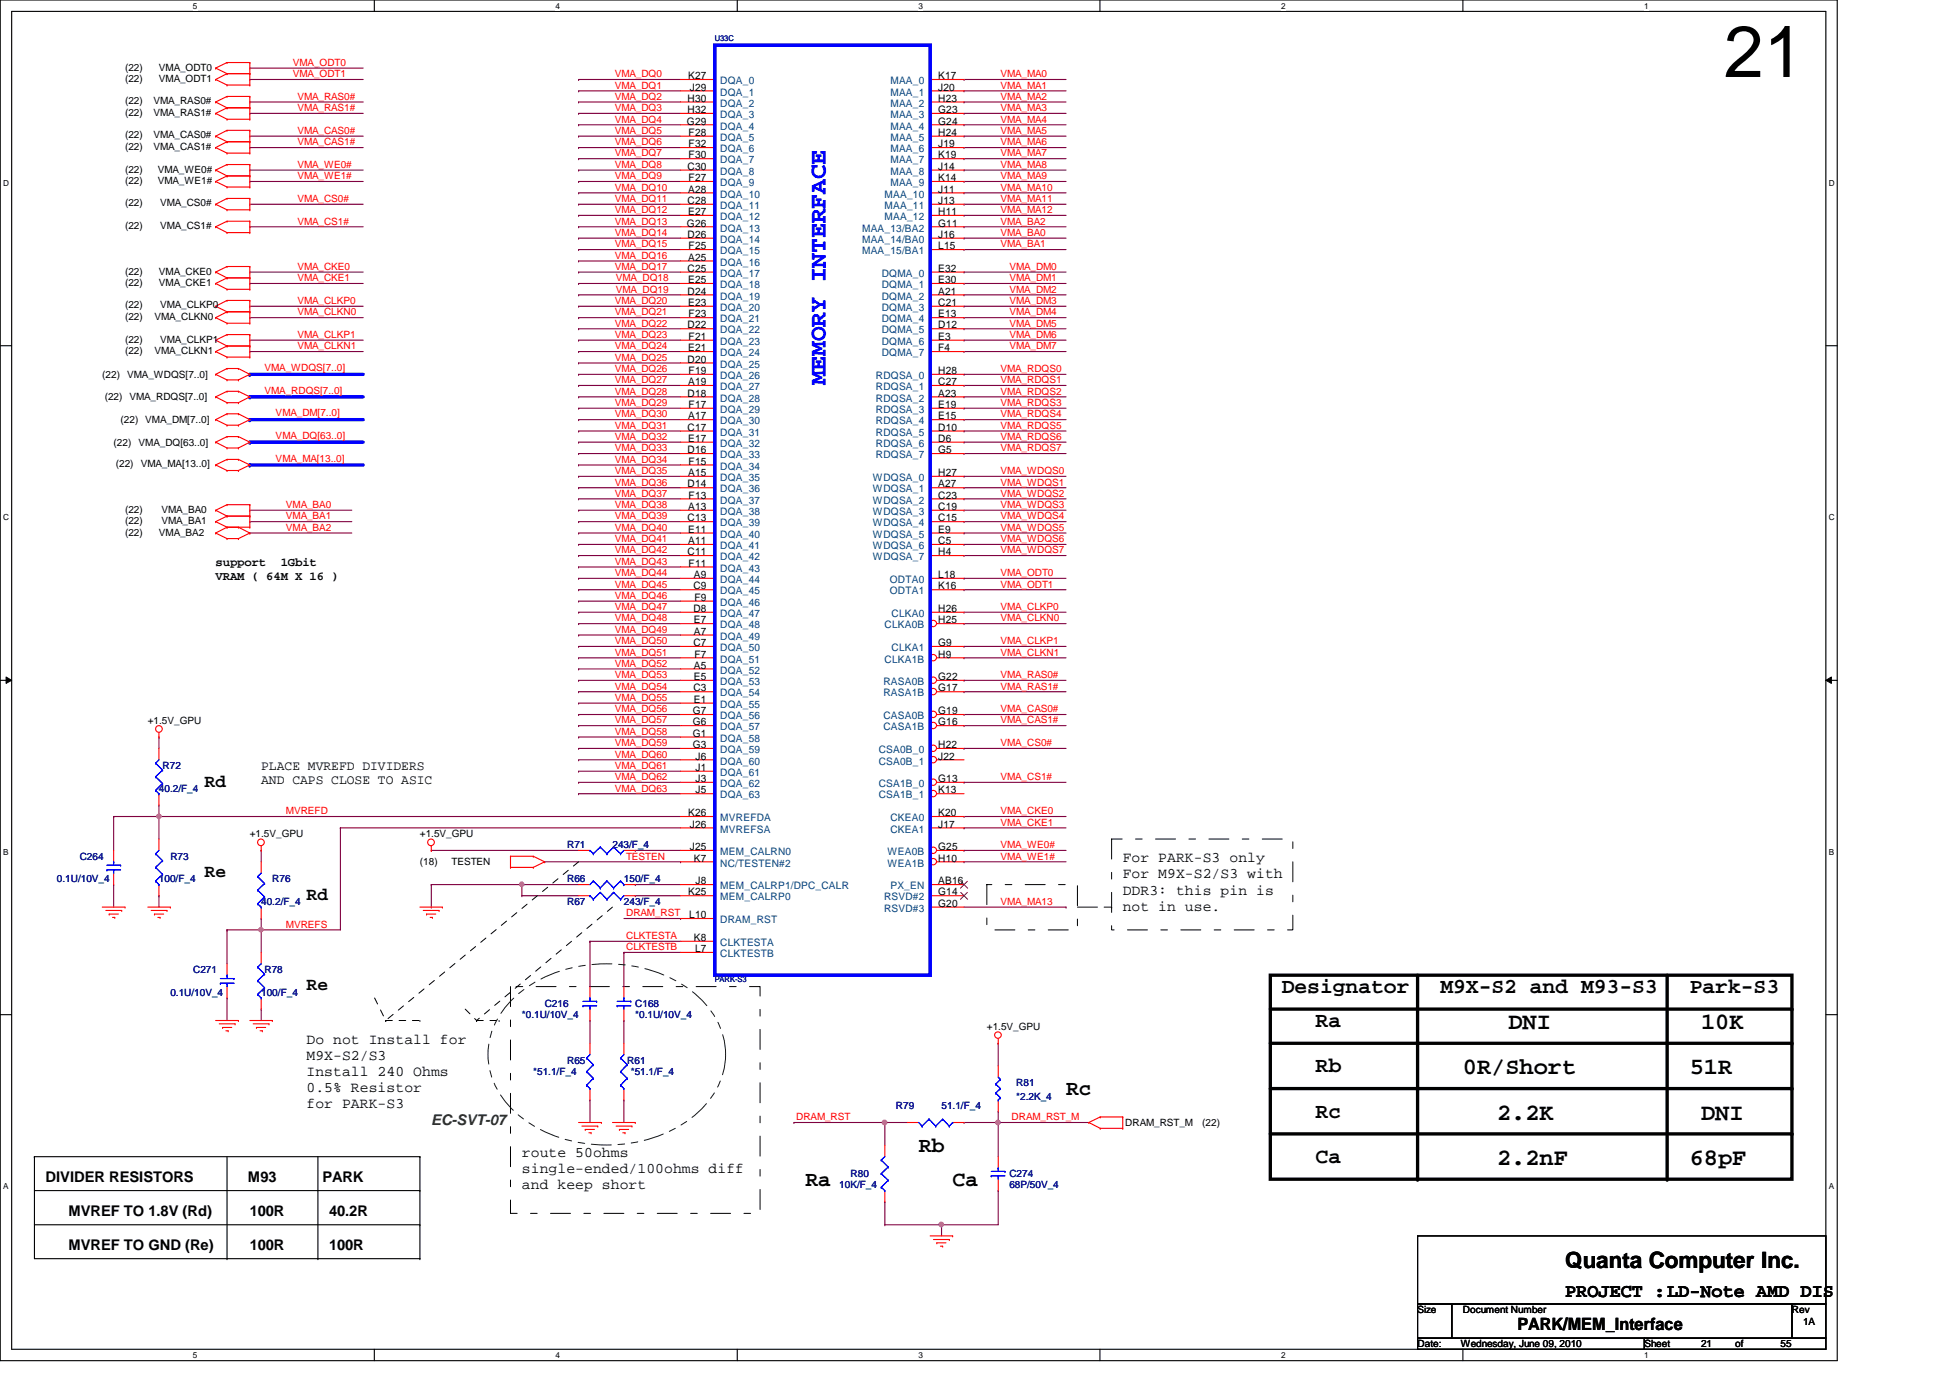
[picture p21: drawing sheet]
<svg xmlns="http://www.w3.org/2000/svg" width="297mm" height="210mm" viewBox="0 0 297 210" stroke-linecap="round" stroke-linejoin="round" font-family="sans-serif">
<defs><g id="words">
<text font-size="11" x="262.6" y="11.7">21</text>
<text font-size="3.6" fill="#00f" x="125.8" y="58.7" transform="rotate(-90 125.8 58.7)">MEMORY INTERFACE</text>
<g font-size="3.6">
<text x="229.8" y="156.7">DNI</text>
<text x="259.1" y="156.7">10K</text>
<text x="222.8" y="163.7">0R/Short</text>
<text x="257.4" y="163.7">51R</text>
<text x="228" y="170.6">2.2K</text>
<text x="259.1" y="170.6">DNI</text>
<text x="228" y="177.5">2.2nF</text>
<text x="257.4" y="177.5">68pF</text>
</g>
<text font-size="3.4" x="238.4" y="193.2">Quanta Computer Inc.</text>
<g font-size="3.3">
<text x="195.2" y="151.3">Designator</text>
<text x="219.4" y="151.3">M9X-S2 and M93-S3</text>
<text x="257.4" y="151.3">Park-S3</text>
<text x="200.4" y="156.4">Ra</text>
<text x="162.4" y="166.8">Rc</text>
<text x="200.4" y="163.4">Rb</text>
<text x="200.4" y="170.3">Rc</text>
<text x="140" y="175.4">Rb</text>
<text x="200.4" y="177.2">Ca</text>
<text x="122.7" y="180.6">Ra</text>
<text x="145.1" y="180.6">Ca</text>
</g>
<text font-size="2.9" x="238.4" y="197.6">PROJECT :LD-Note AMD DIS</text>
<g font-size="2.8">
<text x="31.2" y="119.8">Rd</text>
<text x="31.2" y="133.6">Re</text>
<text x="46.7" y="137.1">Rd</text>
<text x="46.7" y="150.9">Re</text>
</g>
<text font-size="2.6" x="231.1" y="202.6">PARK/MEM_Interface</text>
<g font-size="2.2">
<text x="171" y="131.4">For PARK-S3 only</text>
<text x="171" y="133.8">For M9X-S2/S3 with</text>
<text x="171" y="136.3">DDR3: this pin is</text>
<text x="171" y="138.7">not in use.</text>
<text x="46.7" y="159">Do not Install for</text>
<text x="46.7" y="161.5">M9X-S2/S3</text>
<text x="46.7" y="163.9">Install 240 Ohms</text>
<text x="46.7" y="166.4">0.5% Resistor</text>
<text x="46.7" y="168.8">for PARK-S3</text>
<text x="79.5" y="176.3">route 50ohms</text>
<text x="79.5" y="178.7">single-ended/100ohms diff</text>
<text x="6.9" y="180">DIVIDER RESISTORS</text>
<text x="10.4" y="185.2">MVREF TO 1.8V (Rd)</text>
<text x="37.8" y="180">M93</text>
<text x="38.1" y="185.2">100R</text>
<text x="49.1" y="180">PARK</text>
<text x="50.1" y="185.2">40.2R</text>
<text x="79.5" y="181.2">and keep short</text>
<text x="10.4" y="190.3">MVREF TO GND (Re)</text>
<text x="38.1" y="190.3">100R</text>
<text x="50.1" y="190.3">100R</text>
</g>
<text font-size="2.2" fill="#008000" x="65.7" y="171.3">EC-SVT-07</text>
<g font-size="2">
<text x="39.8" y="117.3">PLACE MVREFD DIVIDERS</text>
<text x="39.8" y="119.4">AND CAPS CLOSE TO ASIC</text>
</g>
<g font-size="1.9">
<text x="32.8" y="86.2">support</text>
<text x="32.8" y="88.3">VRAM ( 64M X 16 )</text>
<text x="42.8" y="86.2">1Gbit</text>
</g>
<g font-size="1.6">
<text x="104.7" y="15.5">H30</text>
<text x="104.7" y="17.2">H32</text>
<text x="104.8" y="12.1">K27</text>
<text x="105.1" y="13.8">J29</text>
<text x="142.9" y="12.1">K17</text>
<text x="142.9" y="13.8">J20</text>
<text x="142.9" y="15.5">H23</text>
<text x="142.9" y="17.2">G23</text>
<text x="104.6" y="19">G29</text>
<text x="104.9" y="20.7">F28</text>
<text x="104.9" y="22.4">F32</text>
<text x="142.9" y="19">G24</text>
<text x="142.9" y="20.7">H24</text>
<text x="142.9" y="22.4">J19</text>
<text x="104.7" y="25.9">C30</text>
<text x="104.8" y="29.3">A28</text>
<text x="104.9" y="24.1">F30</text>
<text x="104.9" y="27.6">F27</text>
<text x="142.9" y="29.3">J11</text>
<text x="142.9" y="24.1">K19</text>
<text x="142.9" y="25.9">J14</text>
<text x="142.9" y="27.6">K14</text>
<text x="104.6" y="34.5">G26</text>
<text x="104.7" y="31.1">C28</text>
<text x="104.8" y="32.8">E27</text>
<text x="142.9" y="31.1">J13</text>
<text x="142.9" y="32.8">H11</text>
<text x="142.9" y="34.5">G11</text>
<text x="104.7" y="36.2">D26</text>
<text x="104.7" y="41.4">C25</text>
<text x="104.8" y="39.7">A25</text>
<text x="104.9" y="38">F25</text>
<text x="142.9" y="41.4">E32</text>
<text x="142.9" y="36.2">J16</text>
<text x="142.9" y="38">L15</text>
<text x="104.7" y="44.9">D24</text>
<text x="104.8" y="43.1">E25</text>
<text x="104.8" y="46.6">E23</text>
<text x="142.9" y="43.1">E30</text>
<text x="142.9" y="44.9">A21</text>
<text x="142.9" y="46.6">C21</text>
<text x="104.7" y="50">D22</text>
<text x="104.8" y="53.5">E21</text>
<text x="104.9" y="48.3">F23</text>
<text x="104.9" y="51.8">F21</text>
<text x="142.9" y="48.3">E13</text>
<text x="142.9" y="50">D12</text>
<text x="142.9" y="51.8">E3</text>
<text x="142.9" y="53.5">F4</text>
<text x="104.7" y="55.2">D20</text>
<text x="104.8" y="58.7">A19</text>
<text x="104.9" y="57">F19</text>
<text x="142.9" y="57">H28</text>
<text x="142.9" y="58.7">C27</text>
<text x="104.7" y="60.4">D18</text>
<text x="104.7" y="65.6">C17</text>
<text x="104.8" y="63.9">A17</text>
<text x="104.9" y="62.1">F17</text>
<text x="142.9" y="60.4">A23</text>
<text x="142.9" y="62.1">E19</text>
<text x="142.9" y="63.9">E15</text>
<text x="142.9" y="65.6">D10</text>
<text x="104.7" y="69">D16</text>
<text x="104.8" y="67.3">E17</text>
<text x="104.9" y="70.8">F15</text>
<text x="142.9" y="67.3">D6</text>
<text x="142.9" y="69">G5</text>
<text x="104.7" y="74.3">D14</text>
<text x="104.8" y="72.5">A15</text>
<text x="104.8" y="77.7">A13</text>
<text x="104.9" y="75.9">F13</text>
<text x="142.9" y="72.5">H27</text>
<text x="142.9" y="74.3">A27</text>
<text x="142.9" y="75.9">C23</text>
<text x="142.9" y="77.7">C19</text>
<text x="104.7" y="79.4">C13</text>
<text x="104.8" y="81.2">E11</text>
<text x="104.8" y="82.9">A11</text>
<text x="142.9" y="79.4">C15</text>
<text x="142.9" y="81.2">E9</text>
<text x="142.9" y="82.9">C5</text>
<text x="104.7" y="84.6">C11</text>
<text x="104.9" y="86.3">F11</text>
<text x="105.6" y="89.8">C9</text>
<text x="105.7" y="88.1">A9</text>
<text x="142.9" y="88.1">L18</text>
<text x="142.9" y="89.8">K16</text>
<text x="142.9" y="84.6">H4</text>
<text x="105.6" y="93.2">D8</text>
<text x="105.7" y="95">E7</text>
<text x="105.8" y="91.5">F9</text>
<text x="142.9" y="93.2">H26</text>
<text x="142.9" y="95">H25</text>
<text x="105.6" y="98.4">C7</text>
<text x="105.7" y="96.7">A7</text>
<text x="105.7" y="101.9">A5</text>
<text x="105.8" y="100.2">F7</text>
<text x="142.9" y="98.4">G9</text>
<text x="142.9" y="100.2">H9</text>
<text x="105.6" y="105.3">C3</text>
<text x="105.7" y="103.6">E5</text>
<text x="105.7" y="107.1">E1</text>
<text x="142.9" y="103.6">G22</text>
<text x="142.9" y="105.3">G17</text>
<text x="105.5" y="108.8">G7</text>
<text x="105.5" y="110.5">G6</text>
<text x="105.5" y="112.2">G1</text>
<text x="105.5" y="114">G3</text>
<text x="142.9" y="108.8">G19</text>
<text x="142.9" y="110.5">G16</text>
<text x="142.9" y="114">H22</text>
<text x="106" y="115.7">J6</text>
<text x="106" y="117.4">J1</text>
<text x="106" y="119.1">J3</text>
<text x="142.9" y="115.7">J22</text>
<text x="142.9" y="119.1">G13</text>
<text x="104.8" y="124.3">K26</text>
<text x="106" y="120.9">J5</text>
<text x="142.9" y="124.3">K20</text>
<text x="142.9" y="120.9">K13</text>
<text x="105.1" y="126.1">J26</text>
<text x="105.1" y="129.5">J25</text>
<text x="105.7" y="131.2">K7</text>
<text x="142.9" y="126.1">J17</text>
<text x="142.9" y="129.5">G25</text>
<text x="142.9" y="131.2">H10</text>
<text x="104.8" y="136.4">K25</text>
<text x="106" y="134.7">J8</text>
<text x="142.9" y="134.7">AB16</text>
<text x="142.9" y="136.4">G14</text>
<text x="105" y="139.9">L10</text>
<text x="105.7" y="143.3">K8</text>
<text x="142.9" y="138.1">G20</text>
<text x="105.9" y="145">L7</text>
</g>
<g font-size="1.6" fill="#004080">
<text x="109.7" y="12.8">DQA_0</text>
<text x="109.7" y="14.6">DQA_1</text>
<text x="109.7" y="16.3">DQA_2</text>
<text x="109.7" y="18">DQA_3</text>
<text x="135.6" y="12.8">MAA_0</text>
<text x="135.6" y="14.6">MAA_1</text>
<text x="135.6" y="16.3">MAA_2</text>
<text x="135.6" y="18">MAA_3</text>
<text x="109.7" y="19.7">DQA_4</text>
<text x="109.7" y="21.5">DQA_5</text>
<text x="109.7" y="23.2">DQA_6</text>
<text x="135.6" y="19.7">MAA_4</text>
<text x="135.6" y="21.5">MAA_5</text>
<text x="135.6" y="23.2">MAA_6</text>
<text x="109.7" y="24.9">DQA_7</text>
<text x="109.7" y="26.6">DQA_8</text>
<text x="109.7" y="28.4">DQA_9</text>
<text x="135.6" y="24.9">MAA_7</text>
<text x="135.6" y="26.6">MAA_8</text>
<text x="135.6" y="28.4">MAA_9</text>
<text x="109.7" y="30.1">DQA_10</text>
<text x="109.7" y="31.8">DQA_11</text>
<text x="109.7" y="33.5">DQA_12</text>
<text x="109.7" y="35.3">DQA_13</text>
<text x="131.3" y="35.3">MAA_13/BA2</text>
<text x="134.7" y="30.1">MAA_10</text>
<text x="134.7" y="31.8">MAA_11</text>
<text x="134.7" y="33.5">MAA_12</text>
<text x="109.7" y="37">DQA_14</text>
<text x="109.7" y="38.7">DQA_15</text>
<text x="109.7" y="40.5">DQA_16</text>
<text x="131.3" y="37">MAA_14/BA0</text>
<text x="131.3" y="38.7">MAA_15/BA1</text>
<text x="109.7" y="42.2">DQA_17</text>
<text x="109.7" y="43.9">DQA_18</text>
<text x="109.7" y="45.6">DQA_19</text>
<text x="109.7" y="47.4">DQA_20</text>
<text x="134.3" y="42.2">DQMA_0</text>
<text x="134.3" y="43.9">DQMA_1</text>
<text x="134.3" y="45.6">DQMA_2</text>
<text x="134.3" y="47.4">DQMA_3</text>
<text x="109.7" y="49.1">DQA_21</text>
<text x="109.7" y="50.8">DQA_22</text>
<text x="109.7" y="52.5">DQA_23</text>
<text x="134.3" y="49.1">DQMA_4</text>
<text x="134.3" y="50.8">DQMA_5</text>
<text x="134.3" y="52.5">DQMA_6</text>
<text x="109.7" y="54.3">DQA_24</text>
<text x="109.7" y="56">DQA_25</text>
<text x="109.7" y="57.7">DQA_26</text>
<text x="109.7" y="59.4">DQA_27</text>
<text x="133.4" y="57.7">RDQSA_0</text>
<text x="133.4" y="59.4">RDQSA_1</text>
<text x="134.3" y="54.3">DQMA_7</text>
<text x="109.7" y="61.2">DQA_28</text>
<text x="109.7" y="62.9">DQA_29</text>
<text x="109.7" y="64.6">DQA_30</text>
<text x="133.4" y="61.2">RDQSA_2</text>
<text x="133.4" y="62.9">RDQSA_3</text>
<text x="133.4" y="64.6">RDQSA_4</text>
<text x="109.7" y="66.4">DQA_31</text>
<text x="109.7" y="68.1">DQA_32</text>
<text x="109.7" y="69.8">DQA_33</text>
<text x="109.7" y="71.5">DQA_34</text>
<text x="133.4" y="66.4">RDQSA_5</text>
<text x="133.4" y="68.1">RDQSA_6</text>
<text x="133.4" y="69.8">RDQSA_7</text>
<text x="109.7" y="73.3">DQA_35</text>
<text x="109.7" y="75">DQA_36</text>
<text x="109.7" y="76.7">DQA_37</text>
<text x="133" y="73.3">WDQSA_0</text>
<text x="133" y="75">WDQSA_1</text>
<text x="133" y="76.7">WDQSA_2</text>
<text x="109.7" y="78.4">DQA_38</text>
<text x="109.7" y="80.2">DQA_39</text>
<text x="109.7" y="81.9">DQA_40</text>
<text x="109.7" y="83.7">DQA_41</text>
<text x="133" y="78.4">WDQSA_3</text>
<text x="133" y="80.2">WDQSA_4</text>
<text x="133" y="81.9">WDQSA_5</text>
<text x="133" y="83.7">WDQSA_6</text>
<text x="109.7" y="85.3">DQA_42</text>
<text x="109.7" y="87.1">DQA_43</text>
<text x="109.7" y="88.8">DQA_44</text>
<text x="133" y="85.3">WDQSA_7</text>
<text x="135.5" y="88.8">ODTA0</text>
<text x="109.7" y="90.6">DQA_45</text>
<text x="109.7" y="92.3">DQA_46</text>
<text x="109.7" y="94">DQA_47</text>
<text x="109.7" y="95.7">DQA_48</text>
<text x="134.7" y="95.7">CLKA0B</text>
<text x="135.5" y="90.6">ODTA1</text>
<text x="135.8" y="94">CLKA0</text>
<text x="109.7" y="97.5">DQA_49</text>
<text x="109.7" y="99.2">DQA_50</text>
<text x="109.7" y="100.9">DQA_51</text>
<text x="134.7" y="100.9">CLKA1B</text>
<text x="135.8" y="99.2">CLKA1</text>
<text x="109.7" y="102.6">DQA_52</text>
<text x="109.7" y="104.4">DQA_53</text>
<text x="109.7" y="106.1">DQA_54</text>
<text x="109.7" y="107.8">DQA_55</text>
<text x="134.6" y="104.4">RASA0B</text>
<text x="134.6" y="106.1">RASA1B</text>
<text x="109.7" y="109.6">DQA_56</text>
<text x="109.7" y="111.3">DQA_57</text>
<text x="109.7" y="113">DQA_58</text>
<text x="134.6" y="109.6">CASA0B</text>
<text x="134.6" y="111.3">CASA1B</text>
<text x="109.7" y="114.7">DQA_59</text>
<text x="109.7" y="116.5">DQA_60</text>
<text x="109.7" y="118.2">DQA_61</text>
<text x="109.7" y="119.9">DQA_62</text>
<text x="133.9" y="114.7">CSA0B_0</text>
<text x="133.9" y="116.5">CSA0B_1</text>
<text x="133.9" y="119.9">CSA1B_0</text>
<text x="109.7" y="121.6">DQA_63</text>
<text x="109.7" y="125.1">MVREFDA</text>
<text x="133.9" y="121.6">CSA1B_1</text>
<text x="135.6" y="125.1">CKEA0</text>
<text x="109.7" y="126.8">MVREFSA</text>
<text x="109.7" y="130.3">MEM_CALRN0</text>
<text x="109.7" y="132">NC/TESTEN#2</text>
<text x="135.2" y="130.3">WEA0B</text>
<text x="135.2" y="132">WEA1B</text>
<text x="135.6" y="126.8">CKEA1</text>
<text x="109.7" y="135.5">MEM_CALRP1/DPC_CALR</text>
<text x="109.7" y="137.2">MEM_CALRP0</text>
<text x="134.7" y="137.2">RSVD#2</text>
<text x="135.6" y="135.5">PX_EN</text>
<text x="109.7" y="140.6">DRAM_RST</text>
<text x="134.7" y="138.9">RSVD#3</text>
<text x="109.7" y="144.1">CLKTESTA</text>
<text x="109.7" y="145.8">CLKTESTB</text>
</g>
<g font-size="1.5">
<text x="19" y="10.8">(22)</text>
<text x="24.2" y="10.8">VMA_ODT0</text>
<text x="19" y="12.4">(22)</text>
<text x="19" y="15.9">(22)</text>
<text x="19" y="17.7">(22)</text>
<text x="23.4" y="15.9">VMA_RAS0#</text>
<text x="23.4" y="17.7">VMA_RAS1#</text>
<text x="24.2" y="12.4">VMA_ODT1</text>
<text x="19" y="21.1">(22)</text>
<text x="19" y="22.8">(22)</text>
<text x="23.4" y="21.1">VMA_CAS0#</text>
<text x="23.4" y="22.8">VMA_CAS1#</text>
<text x="19" y="26.3">(22)</text>
<text x="19" y="28">(22)</text>
<text x="24" y="26.3">VMA_WE0#</text>
<text x="24" y="28">VMA_WE1#</text>
<text x="19" y="31.5">(22)</text>
<text x="19" y="34.9">(22)</text>
<text x="24.4" y="31.5">VMA_CS0#</text>
<text x="24.4" y="34.9">VMA_CS1#</text>
<text x="19" y="41.8">(22)</text>
<text x="24.2" y="41.8">VMA_CKE0</text>
<text x="19" y="43.6">(22)</text>
<text x="19" y="47">(22)</text>
<text x="24.2" y="43.6">VMA_CKE1</text>
<text x="24.4" y="47">VMA_CLKP0</text>
<text x="19" y="52.2">(22)</text>
<text x="19" y="48.7">(22)</text>
<text x="19" y="53.9">(22)</text>
<text x="23.5" y="48.7">VMA_CLKN0</text>
<text x="23.5" y="53.9">VMA_CLKN1</text>
<text x="24.4" y="52.2">VMA_CLKP1</text>
<text x="15.6" y="57.5">(22)</text>
<text x="19.4" y="57.5">VMA_WDQS[7..0]</text>
<text x="16" y="61">(22) VMA_RDQS[7..0]</text>
<text x="18.4" y="64.4">(22) VMA_DM[7..0]</text>
<text x="17.3" y="67.9">(22)</text>
<text x="17.6" y="71.2">(22)</text>
<text x="21.1" y="67.9">VMA_DQ[63..0]</text>
<text x="21.5" y="71.2">VMA_MA[13..0]</text>
<text x="19" y="78.1">(22)</text>
<text x="19" y="79.8">(22)</text>
<text x="19" y="81.7">(22)</text>
<text x="24.2" y="81.7">VMA_BA2</text>
<text x="24.6" y="78.1">VMA_BA0</text>
<text x="24.6" y="79.8">VMA_BA1</text>
<text x="22.5" y="110.2">+1.5V_GPU</text>
<text x="38.1" y="127.5">+1.5V_GPU</text>
<text x="64" y="131.8">(18)</text>
<text x="64" y="127.5">+1.5V_GPU</text>
<text x="68.8" y="131.8">TESTEN</text>
<text x="150.3" y="156.8">+1.5V_GPU</text>
<text x="171.4" y="171.5">DRAM_RST_M</text>
<text x="183.1" y="171.5">(22)</text>
<text x="215.9" y="200">Size</text>
<text x="222.8" y="200">Document Number</text>
<text x="273" y="200">Rev</text>
<text x="274.7" y="201.8">1A</text>
<text x="215.9" y="205.2">Date:</text>
<text x="222.5" y="205.2">Wednesday, June 09, 2010</text>
<text x="250.5" y="205.2">Sheet</text>
<text x="259.1" y="205.2">21</text>
<text x="264.3" y="205.2">of</text>
<text x="271.2" y="205.2">55</text>
</g>
<g font-size="1.5" fill="#f00">
<text x="44.6" y="11.8">VMA_ODT1</text>
<text x="44.6" y="10">VMA_ODT0</text>
<text x="93.6" y="11.8">VMA_DQ0</text>
<text x="152.4" y="11.8">VMA_MA0</text>
<text x="45.3" y="15.2">VMA_RAS0#</text>
<text x="45.3" y="16.9">VMA_RAS1#</text>
<text x="93.6" y="15.2">VMA_DQ2</text>
<text x="93.6" y="16.9">VMA_DQ3</text>
<text x="93.6" y="13.5">VMA_DQ1</text>
<text x="152.4" y="13.5">VMA_MA1</text>
<text x="152.4" y="15.2">VMA_MA2</text>
<text x="152.4" y="16.9">VMA_MA3</text>
<text x="45.3" y="22.1">VMA_CAS1#</text>
<text x="45.3" y="20.4">VMA_CAS0#</text>
<text x="93.6" y="23.8">VMA_DQ7</text>
<text x="93.6" y="20.4">VMA_DQ5</text>
<text x="93.6" y="18.7">VMA_DQ4</text>
<text x="93.6" y="22.1">VMA_DQ6</text>
<text x="152.4" y="18.7">VMA_MA4</text>
<text x="152.4" y="20.4">VMA_MA5</text>
<text x="152.4" y="22.1">VMA_MA6</text>
<text x="152.4" y="23.8">VMA_MA7</text>
<text x="45.3" y="27.3">VMA_WE1#</text>
<text x="45.3" y="25.6">VMA_WE0#</text>
<text x="93.6" y="27.3">VMA_DQ9</text>
<text x="93.6" y="29">VMA_DQ10</text>
<text x="93.6" y="25.6">VMA_DQ8</text>
<text x="152.4" y="25.6">VMA_MA8</text>
<text x="152.4" y="27.3">VMA_MA9</text>
<text x="152.4" y="29">VMA_MA10</text>
<text x="45.3" y="34.2">VMA_CS1#</text>
<text x="45.3" y="30.8">VMA_CS0#</text>
<text x="93.6" y="34.2">VMA_DQ13</text>
<text x="93.6" y="32.5">VMA_DQ12</text>
<text x="93.6" y="30.8">VMA_DQ11</text>
<text x="93.6" y="35.9">VMA_DQ14</text>
<text x="152.4" y="34.2">VMA_BA2</text>
<text x="152.4" y="35.9">VMA_BA0</text>
<text x="152.4" y="30.8">VMA_MA11</text>
<text x="152.4" y="32.5">VMA_MA12</text>
<text x="45.3" y="41.1">VMA_CKE0</text>
<text x="93.6" y="37.7">VMA_DQ15</text>
<text x="93.6" y="39.4">VMA_DQ16</text>
<text x="93.6" y="41.1">VMA_DQ17</text>
<text x="152.4" y="37.7">VMA_BA1</text>
<text x="153.8" y="41.1">VMA_DM0</text>
<text x="45.3" y="46.3">VMA_CLKP0</text>
<text x="45.3" y="42.8">VMA_CKE1</text>
<text x="93.6" y="46.3">VMA_DQ20</text>
<text x="93.8" y="42.8">VMA_DQ18</text>
<text x="93.8" y="44.6">VMA_DQ19</text>
<text x="153.8" y="42.8">VMA_DM1</text>
<text x="153.8" y="46.3">VMA_DM3</text>
<text x="153.8" y="44.6">VMA_DM2</text>
<text x="45.3" y="48">VMA_CLKN0</text>
<text x="45.3" y="51.5">VMA_CLKP1</text>
<text x="45.3" y="53.2">VMA_CLKN1</text>
<text x="93.6" y="49.7">VMA_DQ22</text>
<text x="93.6" y="53.2">VMA_DQ24</text>
<text x="93.6" y="51.5">VMA_DQ23</text>
<text x="93.6" y="48">VMA_DQ21</text>
<text x="153.8" y="49.7">VMA_DM5</text>
<text x="153.8" y="48">VMA_DM4</text>
<text x="153.8" y="51.5">VMA_DM6</text>
<text x="153.8" y="53.2">VMA_DM7</text>
<text x="40.3" y="56.5">VMA_WDQS[7..0]</text>
<text x="40.3" y="59.9">VMA_RDQS[7..0]</text>
<text x="93.6" y="58.4">VMA_DQ27</text>
<text x="93.6" y="54.9">VMA_DQ25</text>
<text x="93.6" y="56.7">VMA_DQ26</text>
<text x="152.4" y="56.7">VMA_RDQS0</text>
<text x="152.4" y="58.4">VMA_RDQS1</text>
<text x="42" y="63.4">VMA_DM[7..0]</text>
<text x="93.6" y="60.1">VMA_DQ28</text>
<text x="93.6" y="65.3">VMA_DQ31</text>
<text x="93.6" y="63.6">VMA_DQ30</text>
<text x="93.6" y="61.8">VMA_DQ29</text>
<text x="152.4" y="60.1">VMA_RDQS2</text>
<text x="152.4" y="61.8">VMA_RDQS3</text>
<text x="152.4" y="65.3">VMA_RDQS5</text>
<text x="152.4" y="63.6">VMA_RDQS4</text>
<text x="42" y="70.3">VMA_MA[13..0]</text>
<text x="42" y="66.8">VMA_DQ[63..0]</text>
<text x="93.6" y="70.5">VMA_DQ34</text>
<text x="93.6" y="67">VMA_DQ32</text>
<text x="93.6" y="68.7">VMA_DQ33</text>
<text x="152.4" y="67">VMA_RDQS6</text>
<text x="152.4" y="68.7">VMA_RDQS7</text>
<text x="43.6" y="77.4">VMA_BA0</text>
<text x="93.6" y="77.4">VMA_DQ38</text>
<text x="93.6" y="74">VMA_DQ36</text>
<text x="93.6" y="72.2">VMA_DQ35</text>
<text x="93.6" y="75.6">VMA_DQ37</text>
<text x="152.4" y="75.6">VMA_WDQS2</text>
<text x="152.4" y="74">VMA_WDQS1</text>
<text x="152.4" y="72.2">VMA_WDQS0</text>
<text x="152.4" y="77.4">VMA_WDQS3</text>
<text x="43.6" y="79.1">VMA_BA1</text>
<text x="43.6" y="80.9">VMA_BA2</text>
<text x="93.6" y="79.1">VMA_DQ39</text>
<text x="93.6" y="80.9">VMA_DQ40</text>
<text x="93.6" y="82.6">VMA_DQ41</text>
<text x="152.4" y="79.1">VMA_WDQS4</text>
<text x="152.4" y="80.9">VMA_WDQS5</text>
<text x="152.4" y="82.6">VMA_WDQS6</text>
<text x="93.6" y="87.8">VMA_DQ44</text>
<text x="93.6" y="84.3">VMA_DQ42</text>
<text x="93.6" y="89.5">VMA_DQ45</text>
<text x="93.6" y="86">VMA_DQ43</text>
<text x="152.4" y="89.5">VMA_ODT1</text>
<text x="152.4" y="87.8">VMA_ODT0</text>
<text x="152.4" y="84.3">VMA_WDQS7</text>
<text x="93.6" y="92.9">VMA_DQ47</text>
<text x="93.6" y="91.2">VMA_DQ46</text>
<text x="93.6" y="94.7">VMA_DQ48</text>
<text x="152.4" y="94.7">VMA_CLKN0</text>
<text x="152.4" y="92.9">VMA_CLKP0</text>
<text x="93.6" y="99.9">VMA_DQ51</text>
<text x="93.6" y="96.4">VMA_DQ49</text>
<text x="93.6" y="101.6">VMA_DQ52</text>
<text x="93.6" y="98.1">VMA_DQ50</text>
<text x="152.4" y="99.9">VMA_CLKN1</text>
<text x="152.4" y="98.1">VMA_CLKP1</text>
<text x="93.6" y="103.3">VMA_DQ53</text>
<text x="93.6" y="105">VMA_DQ54</text>
<text x="93.6" y="106.8">VMA_DQ55</text>
<text x="152.4" y="105">VMA_RAS1#</text>
<text x="152.4" y="103.3">VMA_RAS0#</text>
<text x="93.6" y="110.2">VMA_DQ57</text>
<text x="93.6" y="111.9">VMA_DQ58</text>
<text x="93.6" y="108.5">VMA_DQ56</text>
<text x="93.6" y="113.7">VMA_DQ59</text>
<text x="152.4" y="110.2">VMA_CAS1#</text>
<text x="152.4" y="108.5">VMA_CAS0#</text>
<text x="152.4" y="113.7">VMA_CS0#</text>
<text x="93.6" y="118.8">VMA_DQ62</text>
<text x="93.6" y="115.4">VMA_DQ60</text>
<text x="93.6" y="117.1">VMA_DQ61</text>
<text x="152.4" y="118.8">VMA_CS1#</text>
<text x="43.6" y="124">MVREFD</text>
<text x="93.6" y="120.6">VMA_DQ63</text>
<text x="152.4" y="124">VMA_CKE0</text>
<text x="152.4" y="125.8">VMA_CKE1</text>
<text x="95.4" y="130.9">TESTEN</text>
<text x="152.4" y="130.9">VMA_WE1#</text>
<text x="152.4" y="129.2">VMA_WE0#</text>
<text x="152.4" y="137.8">VMA_MA13</text>
<text x="43.6" y="141.3">MVREFS</text>
<text x="95.4" y="143">CLKTESTA</text>
<text x="95.4" y="139.6">DRAM_RST</text>
<text x="95.4" y="144.7">CLKTESTB</text>
<text x="121.3" y="170.6">DRAM_RST</text>
<text x="154.1" y="170.6">DRAM_RST_M</text>
</g>
<g font-size="1.5" fill="#000080">
<text x="24.8" y="117.1">R72</text>
<text x="24.2" y="120.6">40.2/F_4</text>
<text x="12.1" y="130.9">C264</text>
<text x="25.9" y="130.9">R73</text>
<text x="86.4" y="129.2">R71</text>
<text x="93.3" y="129.2">243/F_4</text>
<text x="8.7" y="134.4">0.1U/10V_4</text>
<text x="24.2" y="134.4">100/F_4</text>
<text x="39.8" y="137.8">40.2/F_4</text>
<text x="41.5" y="134.4">R76</text>
<text x="86.4" y="134.4">R66</text>
<text x="86.4" y="137.8">R67</text>
<text x="95" y="134.4">150/F_4</text>
<text x="95" y="137.8">243/F_4</text>
<text x="29.4" y="148.2">C271</text>
<text x="40.3" y="148.2">R78</text>
<text x="25.9" y="151.7">0.1U/10V_4</text>
<text x="39.8" y="151.7">100/F_4</text>
<text x="79.5" y="155.1">*0.1U/10V_4</text>
<text x="83" y="153.4">C216</text>
<text x="96.8" y="153.4">C168</text>
<text x="96.8" y="155.1">*0.1U/10V_4</text>
<text x="81.2" y="163.7">*51.1/F_4</text>
<text x="86.4" y="162.1">R65</text>
<text x="95.5" y="162.1">R61</text>
<text x="96.1" y="163.7">*51.1/F_4</text>
<text x="154.8" y="165.5">R81</text>
<text x="154.8" y="167.6">*2.2K_4</text>
<text x="136.5" y="169">R79</text>
<text x="143.4" y="169">51.1/F_4</text>
<text x="129.6" y="179.3">R80</text>
<text x="153.8" y="179.3">C274</text>
<text x="127.8" y="181">10K/F_4</text>
<text x="153.8" y="181">68P/50V_4</text>
</g>
<g font-size="1.3">
<text x="29.4" y="1.4">5</text>
<text x="84.6" y="1.4">4</text>
<text x="139.9" y="1.4">3</text>
<text x="195.2" y="1.4">2</text>
<text x="250.4" y="1.4">1</text>
<text x=".5" y="28.3">D</text>
<text x="278.6" y="28.3">D</text>
<text x=".5" y="79.2">C</text>
<text x="278.6" y="79.2">C</text>
<text x=".5" y="130.2">B</text>
<text x="278.6" y="130.2">B</text>
<text x=".5" y="181.1">A</text>
<text x="278.6" y="181.1">A</text>
<text x="29.4" y="206.9">5</text>
<text x="84.6" y="206.9">4</text>
<text x="139.9" y="206.9">3</text>
<text x="195.2" y="206.9">2</text>
<text x="250.4" y="206.9">1</text>
</g>
<g font-size="1.2" fill="#000080">
<text x="108.9" y="6.3">U33C</text>
<text x="108.9" y="149.6">PARK-S3</text>
</g>
</g></defs>
<path d="M0 0h279.9v207.3h-279.9zM1.8 1.7h276.3v203.8h-276.3z" fill="none" stroke="#000" stroke-width=".17"/>
<g fill="#fff">
<path d="M29.4 .2h.7v1.4h-.7z"/>
<path d="M29.4 205.7h.7v1.4h-.7z"/>
</g>
<path d="M57 0v1.7M57 205.5v1.8" fill="none" stroke="#000" stroke-width=".17"/>
<g fill="#fff">
<path d="M84.6 .2h.7v1.4h-.7z"/>
<path d="M84.6 205.7h.7v1.4h-.7z"/>
</g>
<path d="M112.3 0v1.7M112.3 205.5v1.8" fill="none" stroke="#000" stroke-width=".17"/>
<g fill="#fff">
<path d="M139.9 .2h.7v1.4h-.7z"/>
<path d="M139.9 205.7h.7v1.4h-.7z"/>
</g>
<path d="M167.6 0v1.7M167.6 205.5v1.8" fill="none" stroke="#000" stroke-width=".17"/>
<g fill="#fff">
<path d="M195.2 .2h.6v1.4h-.6z"/>
<path d="M195.2 205.7h.6v1.4h-.6z"/>
</g>
<path d="M222.8 0v1.7M222.8 205.5v1.8" fill="none" stroke="#000" stroke-width=".17"/>
<g fill="#fff">
<path d="M250.4 .2h.7v1.4h-.7z"/>
<path d="M250.4 205.7h.7v1.4h-.7z"/>
<path d="M.5 27.2h.9v1.4h-.9z"/>
<path d="M278.6 27.2h.9v1.4h-.9z"/>
<path d="M.5 78.1h.9v1.4h-.9z"/>
<path d="M278.6 78.1h.9v1.4h-.9z"/>
</g>
<path d="M0 52.7h1.8M278.1 52.7h1.8" fill="none" stroke="#000" stroke-width=".17"/>
<g fill="#fff">
<path d="M.5 129.1h.8v1.4h-.8z"/>
<path d="M278.6 129.1h.8v1.4h-.8z"/>
</g>
<path d="M0 103.6h1.8M278.1 103.6h1.8" fill="none" stroke="#000" stroke-width=".17"/>
<path d="M.9 103.1l.9 .5-.9 .5zM278.1 103.6l.9-.5v1z" fill="#000"/>
<path d="M.9 103.1l.9 .5-.9 .5zM278.1 103.6l.9-.5v1z" fill="none" stroke="#000" stroke-width=".15"/>
<g fill="#fff">
<path d="M.5 180h.8v1.4h-.8z"/>
<path d="M278.6 180h.8v1.4h-.8z"/>
</g>
<path d="M0 154.6h1.8M278.1 154.6h1.8" fill="none" stroke="#000" stroke-width=".17"/>
<g fill="none" stroke="#800040" stroke-width=".17">
<path d="M38.1 12.1h.1M38.1 10.4h.1M38.1 12.1h17.2M38.1 10.4h17.2M38.1 34.5h.1M38.1 27.6h.1M38.1 34.5h17.2M38.1 27.6h17.2M38.1 46.7h.1M38.1 48.4h.1M38.1 46.7h17.2M38.1 48.4h17.2"/>
<path d="M38.1 79.5h.1M38.1 77.7h.1M38.1 79.5h15.5M38.1 77.7h15.5"/>
</g>
<path d="M38.1 70.8h17.2" fill="none" stroke="#00f" stroke-width=".51"/>
<circle cx="38.1" cy="70.8" r=".25" fill="#00f"/>
<g fill="none" stroke="#800040" stroke-width=".17">
<path d="M38.1 15.5h.1M38.1 17.3h.1M38.1 15.5h17.2M38.1 17.3h17.2M88.1 12.1h.1M88.1 15.5h.1M88.1 17.3h.1M88.1 15.5h15.6M88.1 17.3h15.6M88.1 12.1h15.6M38.1 25.9h.1M38.1 22.5h.1"/>
<path d="M38.1 31.1h.1M38.1 20.7h.1M38.1 25.9h17.2M38.1 22.5h17.2M38.1 31.1h17.2M38.1 20.7h17.2M88.1 34.5h.1M88.1 38h.1M88.1 27.6h.1M88.1 32.8h.1M88.1 31.1h.1M88.1 39.8h.1"/>
<path d="M88.1 29.4h.1M88.1 31.1h15.6M88.1 34.5h15.6M88.1 38h15.6M88.1 27.6h15.6M88.1 32.8h15.6M88.1 39.8h15.6M88.1 29.4h15.6M38.1 41.4h.1M38.1 43.2h.1M38.1 41.4h17.2M38.1 43.2h17.2"/>
<path d="M88.1 50.1h.1M88.1 53.6h.1M88.1 46.7h.1M88.1 51.8h.1M88.1 58.7h.1M88.1 48.4h.1M88.1 55.3h.1M88.1 57h.1M88.1 43.2h.1M88.1 43.2h15.6M88.1 50.1h15.6M88.1 53.6h15.6"/>
<path d="M88.1 46.7h15.6M88.1 51.8h15.6M88.1 58.7h15.6M88.1 48.4h15.6M88.1 55.3h15.6M88.1 57h15.6M88.1 77.7h.1M88.1 74.3h.1M88.1 70.8h.1M88.1 60.5h.1M88.1 72.6h.1M88.1 65.7h.1"/>
<path d="M88.1 63.9h.1M88.1 67.4h.1M88.1 79.5h.1M88.1 76h.1M88.1 62.2h.1M88.1 77.7h15.6M88.1 74.3h15.6M88.1 70.8h15.6M88.1 60.5h15.6M88.1 72.6h15.6M88.1 65.7h15.6M88.1 63.9h15.6"/>
<path d="M88.1 67.4h15.6M88.1 79.5h15.6M88.1 76h15.6M88.1 62.2h15.6M88.1 88.1h.1M88.1 84.6h.1M88.1 88.1h15.6M88.1 84.6h15.6M17.3 124.4h.1M17.3 124.4h86.4M24.2 122.6h.1M24.2 124.4h.1"/>
<path d="M24.2 122.6v1.8"/>
</g>
<circle cx="24.2" cy="124.3" r=".33" fill="#f0f"/>
<circle cx="24.2" cy="124.3" r=".33" fill="none" stroke="#f0f" stroke-width=".17"/>
<path d="M24.2 112.3h.1M24.2 112.3v1.7M17.3 134.7h.1M17.3 124.4h.1M17.3 124.4v5.1M17.3 134.7v3.5M24.2 124.4h.1M24.2 124.4v3.4M39.8 139.9h.1M39.8 139.9v5.2M39.8 141.6h.1" fill="none" stroke="#800040" stroke-width=".17"/>
<circle cx="39.8" cy="141.6" r=".33" fill="#f0f"/>
<circle cx="39.8" cy="141.6" r=".33" fill="none" stroke="#f0f" stroke-width=".17"/>
<g fill="none" stroke="#800040" stroke-width=".17">
<path d="M88.1 13.8h.1M88.1 19h.1M88.1 13.8h15.6M88.1 19h15.6M88.1 25.9h.1M88.1 24.2h.1M88.1 36.3h.1M88.1 20.7h.1M88.1 22.5h.1M88.1 25.9h15.6M88.1 24.2h15.6M88.1 36.3h15.6"/>
<path d="M88.1 20.7h15.6M88.1 22.5h15.6M88.1 41.4h.1M88.1 44.9h.1M88.1 41.4h15.6M88.1 44.9h15.6M88.1 69.1h.1M88.1 69.1h15.6M88.1 81.2h.1M88.1 93.3h.1M88.1 89.8h.1M88.1 86.4h.1"/>
<path d="M88.1 82.9h.1M88.1 91.6h.1M88.1 95h.1M88.1 96.7h.1M88.1 98.5h.1M88.1 81.2h15.6M88.1 93.3h15.6M88.1 89.8h15.6M88.1 86.4h15.6M88.1 82.9h15.6M88.1 91.6h15.6M88.1 95h15.6"/>
<path d="M88.1 96.7h15.6M88.1 98.5h15.6M88.1 110.5h.1M88.1 112.3h.1M88.1 108.8h.1M88.1 119.2h.1M88.1 114h.1M88.1 115.7h.1M88.1 117.5h.1M88.1 103.6h.1M88.1 100.2h.1M88.1 105.4h.1"/>
<path d="M88.1 107.1h.1M88.1 101.9h.1M88.1 110.5h15.6M88.1 112.3h15.6M88.1 108.8h15.6M88.1 119.2h15.6M88.1 114h15.6M88.1 115.7h15.6M88.1 117.5h15.6M88.1 103.6h15.6M88.1 100.2h15.6M88.1 105.4h15.6"/>
<path d="M88.1 107.1h15.6M88.1 101.9h15.6M24.2 136.4h.1M24.2 136.4v1.8M39.8 129.5h.1M39.8 129.5v1.8M51.9 126.1h.1M51.9 126.1v15.5h-17.3M51.9 126.1h51.8M65.7 138.2h.1M65.7 129.5h.1M65.7 134.7h.1"/>
<path d="M65.7 134.7v3.5M65.7 129.5h22.4M65.7 134.7h22.4M79.5 134.7h.1M79.5 136.4h.1M79.5 136.4h8.6M79.5 134.7v1.7M88.1 120.9h.1M88.1 120.9h15.6M96.8 129.5h.1M96.8 134.7h.1M96.8 136.4h.1"/>
<path d="M96.8 129.5h6.9M96.8 134.7h6.9M96.8 136.4h6.9M34.6 141.6h.1M34.6 152h.1M34.6 141.6v5.2M34.6 152v3.4M39.8 153.7h.1M39.8 141.6h.1M39.8 153.7v1.7"/>
</g>
<circle cx="79.5" cy="134.7" r=".33" fill="#f0f"/>
<circle cx="79.5" cy="134.7" r=".33" fill="none" stroke="#f0f" stroke-width=".17"/>
<g fill="none" stroke="#800040" stroke-width=".17">
<path d="M38.1 81.2h.1M38.1 81.2h15.5M83 131.3h20.7M95 139.9h8.7M103.7 131.3h.1M103.7 139.9h.1M146.9 138.2h15.5M162.4 138.2h.1M89.9 143.4h.1M89.9 155.4h.1M89.9 143.4h13.8M89.9 143.4v6.9"/>
<path d="M89.9 155.4v3.5M95 145.1h.1M95 155.4h.1M95 145.1v5.2M95 155.4v3.5M95 145.1h8.7M89.9 167.6h.1M89.9 167.6v3.4M95 167.6h.1M95 167.6v3.4M152.1 171h.1M152.1 171v5.2"/>
</g>
<circle cx="152" cy="171" r=".34" fill="#f0f"/>
<circle cx="152" cy="171" r=".34" fill="none" stroke="#f0f" stroke-width=".17"/>
<path d="M134.8 171h.1M134.8 171v3.5" fill="none" stroke="#800040" stroke-width=".17"/>
<circle cx="134.7" cy="171" r=".34" fill="#f0f"/>
<circle cx="134.7" cy="171" r=".34" fill="none" stroke="#f0f" stroke-width=".17"/>
<path d="M134.8 171h.1M134.8 171h3.4M134.8 183.1h.1M134.8 183.1v3.5M143.4 186.6h.1M143.4 186.6v1.7M143.4 186.6h8.7" fill="none" stroke="#800040" stroke-width=".17"/>
<circle cx="143.4" cy="186.5" r=".34" fill="#f0f"/>
<circle cx="143.4" cy="186.5" r=".34" fill="none" stroke="#f0f" stroke-width=".17"/>
<path d="M152.1 158.9h.1M152.1 158.9v3.4M120.9 171h.1M120.9 171h13.9M146.9 171h.1M152.1 169.3h.1M152.1 169.3v1.7h-5.2M134.8 186.6h.1M134.8 186.6h8.6M152.1 181.4h.1M152.1 181.4v5.2" fill="none" stroke="#800040" stroke-width=".17"/>
<path d="M38.1 67.4h17.2" fill="none" stroke="#00f" stroke-width=".51"/>
<circle cx="38.1" cy="67.4" r=".25" fill="#00f"/>
<path d="M38.1 63.9h17.2" fill="none" stroke="#00f" stroke-width=".51"/>
<circle cx="38.1" cy="63.9" r=".25" fill="#00f"/>
<path d="M38.1 57h17.2" fill="none" stroke="#00f" stroke-width=".51"/>
<circle cx="38.1" cy="57" r=".25" fill="#00f"/>
<path d="M38.1 60.5h17.2" fill="none" stroke="#00f" stroke-width=".51"/>
<circle cx="38.1" cy="60.5" r=".25" fill="#00f"/>
<g fill="none" stroke="#800040" stroke-width=".17">
<path d="M146.9 12.1h.1M146.9 13.8h.1M146.9 15.5h.1M146.9 17.3h.1M146.9 19h.1M146.9 12.1h15.5M146.9 13.8h15.5M146.9 15.5h15.5M146.9 17.3h15.5M146.9 19h15.5M146.9 34.5h.1M146.9 38h.1"/>
<path d="M146.9 36.3h.1M146.9 20.7h.1M146.9 22.5h.1M146.9 24.2h.1M146.9 25.9h.1M146.9 27.6h.1M146.9 29.4h.1M146.9 31.1h.1M146.9 32.8h.1M146.9 34.5h15.5M146.9 38h15.5M146.9 36.3h15.5"/>
<path d="M146.9 20.7h15.5M146.9 22.5h15.5M146.9 24.2h15.5M146.9 25.9h15.5M146.9 27.6h15.5M146.9 29.4h15.5M146.9 31.1h15.5M146.9 32.8h15.5M38.1 51.8h.1M38.1 53.6h.1M38.1 51.8h17.2M38.1 53.6h17.2"/>
<path d="M146.9 50.1h.1M146.9 43.2h.1M146.9 46.7h.1M146.9 48.4h.1M146.9 51.8h.1M146.9 53.6h.1M146.9 44.9h.1M146.9 41.4h.1M146.9 57h.1M146.9 58.7h.1M146.9 50.1h15.5M146.9 43.2h15.5"/>
<path d="M146.9 46.7h15.5M146.9 48.4h15.5M146.9 51.8h15.5M146.9 53.6h15.5M146.9 44.9h15.5M146.9 41.4h15.5M146.9 57h15.5M146.9 58.7h15.5M146.9 79.5h.1M146.9 76h.1M146.9 74.3h.1M146.9 72.6h.1"/>
<path d="M146.9 77.7h.1M146.9 67.4h.1M146.9 69.1h.1M146.9 60.5h.1M146.9 62.2h.1M146.9 65.7h.1M146.9 63.9h.1M146.9 79.5h15.5M146.9 76h15.5M146.9 74.3h15.5M146.9 72.6h15.5M146.9 77.7h15.5"/>
<path d="M146.9 67.4h15.5M146.9 69.1h15.5M146.9 60.5h15.5M146.9 62.2h15.5M146.9 65.7h15.5M146.9 63.9h15.5M146.9 95h.1M146.9 89.8h.1M146.9 88.1h.1M146.9 81.2h.1M146.9 84.6h.1M146.9 82.9h.1"/>
<path d="M146.9 93.3h.1M146.9 98.5h.1M146.9 95h15.5M146.9 89.8h15.5M146.9 88.1h15.5M146.9 81.2h15.5M146.9 84.6h15.5M146.9 82.9h15.5M146.9 93.3h15.5M146.9 98.5h15.5M146.9 110.5h.1M146.9 105.4h.1"/>
<path d="M146.9 119.2h.1M146.9 103.6h.1M146.9 108.8h.1M146.9 114h.1M146.9 100.2h.1M146.9 110.5h15.5M146.9 105.4h15.5M146.9 119.2h15.5M146.9 103.6h15.5M146.9 108.8h15.5M146.9 114h15.5M146.9 100.2h15.5"/>
<path d="M146.9 131.3h.1M146.9 124.4h.1M146.9 129.5h.1M146.9 126.1h.1M146.9 131.3h15.5M146.9 124.4h15.5M146.9 129.5h15.5M146.9 126.1h15.5M152.1 171h.1M152.1 171h13.8"/>
</g>
<g fill="none" stroke="#f00" stroke-width=".17">
<path d="M32.8 10.4h.1M32.8 12.1h.1M32.8 15.5h.1M32.8 17.3h.1M32.8 10.4l1.8 .8M32.8 12.1l1.8 .9M32.8 15.5l1.8 .9M32.8 17.3l1.8 .9M34.6 11.2h.1M34.6 9.5h.1M34.6 13h.1M34.6 16.4h.1"/>
<path d="M34.6 14.7h.1M34.6 18.2h.1M34.6 19.9h.1M34.6 11.2h3.5M34.6 9.5l-1.8 .9M34.6 9.5h3.5M34.6 13h3.5M34.6 11.2l-1.8 .9M34.6 16.4h3.5M34.6 14.7l-1.8 .8M34.6 14.7h3.5M34.6 18.2h3.5"/>
<path d="M34.6 16.4l-1.8 .9M34.6 19.9l-1.8 .8M34.6 19.9h3.5M38.1 9.5h.1M38.1 11.2h.1M38.1 13h.1M38.1 14.7h.1M38.1 16.4h.1M38.1 18.2h.1M38.1 19.9h.1M38.1 9.5v3.5M38.1 14.7v3.5"/>
<path d="M38.1 19.9v3.4M103.7 12.1h5.2M103.7 13.8h5.2M103.7 15.5h5.2M103.7 17.3h5.2M103.7 19h5.2M32.8 31.1h.1M32.8 34.5h.1M32.8 20.7h.1M32.8 22.5h.1M32.8 25.9h.1M32.8 27.6h.1"/>
<path d="M32.8 31.1l1.8 .9M32.8 34.5l1.8 .9M32.8 20.7l1.8 .9M32.8 22.5l1.8 .8M32.8 25.9l1.8 .9M32.8 27.6l1.8 .9M34.6 32h.1M34.6 30.2h.1M34.6 35.4h.1M34.6 33.7h.1M34.6 21.6h.1M34.6 23.3h.1"/>
<path d="M34.6 26.8h.1M34.6 25.1h.1M34.6 28.5h.1M34.6 32h3.5M34.6 30.2l-1.8 .9M34.6 30.2h3.5M34.6 35.4h3.5M34.6 33.7l-1.8 .8M34.6 33.7h3.5M34.6 21.6h3.5M34.6 23.3h3.5M34.6 21.6l-1.8 .9"/>
<path d="M34.6 26.8h3.5M34.6 25.1l-1.8 .8M34.6 25.1h3.5M34.6 28.5h3.5M34.6 26.8l-1.8 .8M38.1 30.2h.1M38.1 32h.1M38.1 33.7h.1M38.1 35.4h.1M38.1 21.6h.1M38.1 23.3h.1M38.1 25.1h.1"/>
<path d="M38.1 26.8h.1M38.1 28.5h.1M38.1 25.1v3.4M38.1 30.2v1.8M38.1 33.7v1.7M103.7 29.4h5.2M103.7 31.1h5.2M103.7 32.8h5.2M103.7 34.5h5.2M103.7 36.3h5.2M103.7 38h5.2M103.7 39.8h5.2"/>
<path d="M103.7 20.7h5.2M103.7 22.5h5.2M103.7 24.2h5.2M103.7 25.9h5.2M103.7 27.6h5.2M32.8 46.7h.1M32.8 48.4h.1M32.8 41.4h.1M32.8 43.2h.1M32.8 57h.1M32.8 53.6h.1M32.8 51.8h.1"/>
<path d="M32.8 46.7l1.8 .8M32.8 48.4l1.8 .8M32.8 41.4l1.8 .9M32.8 43.2l1.8 .9M32.8 57l1.8 .9M32.8 53.6l1.8 .8M32.8 51.8l1.8 .9M34.6 47.5h.1M34.6 45.8h.1M34.6 49.2h.1M34.6 42.3h.1M34.6 40.6h.1"/>
<path d="M34.6 44.1h.1M34.6 56.1h.1M34.6 57.9h.1M34.6 59.6h.1M34.6 54.4h.1M34.6 52.7h.1M34.6 51h.1M34.6 47.5h3.5M34.6 45.8l-1.8 .9M34.6 45.8h3.5M34.6 49.2h3.5M34.6 47.5l-1.8 .9"/>
<path d="M34.6 42.3h3.5M34.6 40.6l-1.8 .8M34.6 40.6h3.5M34.6 44.1h3.5M34.6 42.3l-1.8 .9M34.6 56.1l-1.8 .9M34.6 56.1h1.7M34.6 57.9h1.7M34.6 59.6l-1.8 .9M34.6 59.6h1.7M34.6 54.4h3.5M34.6 52.7l-1.8 .9"/>
<path d="M34.6 52.7h3.5M34.6 51l-1.8 .8M34.6 51h3.5M36.3 56.1h.1M36.3 57.9h.1M36.3 59.6h.1M36.3 56.1l1.8 .9M36.3 59.6l1.8 .9M38.1 45.8h.1M38.1 47.5h.1M38.1 49.2h.1M38.1 40.6h.1"/>
<path d="M38.1 42.3h.1M38.1 44.1h.1M38.1 57h.1M38.1 52.7h.1M38.1 54.4h.1M38.1 51h.1M38.1 40.6v3.5M38.1 45.8v3.4M38.1 51v3.4M38.1 57l-1.8 .9M103.7 41.4h5.2M103.7 43.2h5.2"/>
<path d="M103.7 44.9h5.2M103.7 46.7h5.2M103.7 48.4h5.2M103.7 50.1h5.2M103.7 51.8h5.2M103.7 53.6h5.2M103.7 55.3h5.2M103.7 57h5.2M103.7 58.7h5.2M32.8 70.8h.1M32.8 77.7h.1M32.8 79.5h.1"/>
<path d="M32.8 67.4h.1M32.8 63.9h.1M32.8 60.5h.1M32.8 70.8l1.8 .9M32.8 77.7l1.8 .9M32.8 79.5l1.8 .8M32.8 67.4l1.8 .8M32.8 63.9l1.8 .9M32.8 60.5l1.8 .8M34.6 70h.1M34.6 71.7h.1M34.6 78.6h.1"/>
<path d="M34.6 76.9h.1M34.6 66.5h.1M34.6 68.2h.1M34.6 63h.1M34.6 64.8h.1M34.6 61.3h.1M34.6 70l-1.8 .8M34.6 70h1.7M34.6 71.7h1.7M34.6 78.6h3.5M34.6 76.9l-1.8 .8M34.6 76.9h3.5"/>
<path d="M34.6 78.6l-1.8 .9M34.6 66.5l-1.8 .9M34.6 66.5h1.7M34.6 68.2h1.7M34.6 63l-1.8 .9M34.6 63h1.7M34.6 64.8h1.7M34.6 61.3h1.7M36.3 70h.1M36.3 71.7h.1M36.3 66.5h.1M36.3 68.2h.1"/>
<path d="M36.3 63h.1M36.3 64.8h.1M36.3 61.3h.1M36.3 70l1.8 .8M36.3 66.5l1.8 .9M36.3 63l1.8 .9M38.1 70.8h.1M38.1 76.9h.1M38.1 78.6h.1M38.1 67.4h.1M38.1 63.9h.1M38.1 60.5h.1"/>
<path d="M38.1 76.9v3.4M38.1 70.8l-1.8 .9M38.1 67.4l-1.8 .8M38.1 63.9l-1.8 .9M38.1 60.5l-1.8 .8M103.7 60.5h5.2M103.7 62.2h5.2M103.7 63.9h5.2M103.7 65.7h5.2M103.7 67.4h5.2M103.7 69.1h5.2M103.7 70.8h5.2"/>
<path d="M103.7 72.6h5.2M103.7 74.3h5.2M103.7 76h5.2M103.7 77.7h5.2M103.7 79.5h5.2M32.8 81.2h.1M32.8 81.2l1.8 .8M34.6 80.3h.1M34.6 82h.1M34.6 80.3h3.5M34.6 80.3l-1.8 .9M34.6 82h1.7"/>
<path d="M36.3 80.3h.1M36.3 82h.1M36.3 80.3l1.8 .9M38.1 80.3h.1M38.1 81.2h.1M38.1 81.2l-1.8 .8M103.7 81.2h5.2M103.7 82.9h5.2M103.7 84.6h5.2M103.7 86.4h5.2M103.7 88.1h5.2M103.7 89.8h5.2"/>
<path d="M103.7 91.6h5.2M103.7 93.3h5.2M103.7 95h5.2M103.7 96.7h5.2M103.7 98.5h5.2M24.2 112.3h.1M24.2 111.6v.7M103.7 100.2h5.2M103.7 101.9h5.2M103.7 103.6h5.2M103.7 105.4h5.2M103.7 107.1h5.2"/>
<path d="M103.7 108.8h5.2M103.7 110.5h5.2M103.7 112.3h5.2M103.7 114h5.2M103.7 115.7h5.2M103.7 117.5h5.2M103.7 119.2h5.2M15.6 138.2h3.4M16.1 138.7h2.4M16.6 139.2h.1M16.6 139.2h1.4M17.1 139.7h.4"/>
<path d="M17.5 139.7h.1M18.5 138.7h.1M19 138.2h.1M22.5 138.2h3.4M23 138.7h2.4M23.5 139.2h.1M23.5 139.2h1.4M24 139.7h.4M24.4 139.7h.1M25.4 138.7h.1M25.9 138.2h.1M39.8 129.5h.1"/>
<path d="M39.8 128.9v.6M64 138.2h3.4M64.5 138.7h2.4M65 139.2h.1M65 139.2h1.4M65.5 139.7h.4M65.7 129.5h.1M65.7 128.9v.6M65.9 139.7h.1M66.9 138.7h.1M67.4 138.2h.1M77.8 130.4h.1"/>
<path d="M77.8 132.1h.1M77.8 130.4h3.4M77.8 130.4v1.7M77.8 132.1h3.4M81.2 130.4h.1M81.2 132.1h.1M81.2 130.4l1.8 .9M83 131.3h.1M83 131.3l-1.8 .8M88.1 129.5h1.8M95 129.5h1.8M103.7 129.5h5.2"/>
<path d="M103.7 120.9h5.2M103.7 134.7h5.2M103.7 124.4h5.2M103.7 126.1h5.2M103.7 131.3h5.2M103.7 136.4h5.2M32.8 155.4h3.5M33.4 156h2.4M33.9 156.5h.1M33.9 156.5h1.4M34.4 157h.4M34.8 157h.1"/>
<path d="M35.8 156h.1M36.3 155.4h.1M38.1 155.4h3.4M38.6 156h2.4M39.1 156.5h.1M39.1 156.5h1.4M39.6 157h.4M40 157h.1M41 156h.1M41.5 155.4h.1M152.1 158.9h.1M152.1 158.2v.7"/>
<path d="M88.1 171h3.5M88.6 171.5h2.5M89.2 172h.1M89.2 172h1.3M89.7 172.6h.3M90 172.6h.1M91.1 171.5h.1M91.6 171h.1M93.3 171h3.5M93.8 171.5h2.5M94.4 172h.1M94.4 172h1.4"/>
<path d="M94.9 172.6h.3M95.2 172.6h.1M96.3 171.5h.1M96.8 171h.1M165.9 171h.1M165.9 171l1.7 .9M167.6 170.1h.1M167.6 171.9h.1M167.6 170.1l-1.7 .9M167.6 170.1h3.4M167.6 171.9h3.4M171 170.1h.1"/>
<path d="M171 171.9h.1M171 170.1v1.8M141.7 188.3h3.4M142.2 188.8h2.4M142.7 189.3h.1M142.7 189.3h1.4M143.3 189.8h.3M143.6 189.8h.1M144.6 188.8h.1M145.1 188.3h.1"/>
<circle cx="24.2" cy="111" r=".51"/>
<circle cx="39.7" cy="128.3" r=".51"/>
<circle cx="65.7" cy="128.3" r=".51"/>
<circle cx="152" cy="157.7" r=".5"/>
</g>
<g fill="none" stroke="#000" stroke-width=".17">
<path d="M5.2 176.2h.1M5.2 176.2v15.5h58.8M5.2 176.2h58.8M34.6 176.2v15.5M48.4 176.2v15.5M64 176.2h.1M64 176.2v15.5M5.2 181.4h58.8M5.2 186.6h58.8M34.6 191.7h.1M48.4 191.7h.1M64 191.7h.1"/>
<path d="M64 181.4h.1M64 186.6h.1M215.9 188.3h62.2v10.3h-62.2zM215.9 198.6h5.2v5.2h-5.2zM221.1 198.6h51.9v5.2h-51.9zM273 198.6h5.1v5.2h-5.1zM215.9 203.8h34.6v1.7h-34.6zM250.5 203.8h27.6v1.7h-27.6z"/>
</g>
<path d="M88.1 131.3l-29.3 24.1M93.3 138.2l-20.7 17.2M57.1 152l1.7 3.4M58.8 155.4h.1M58.8 155.4h5.2M64 155.4h.1M70.9 153.7l1.7 1.7M72.6 155.4h.1M72.6 155.4h3.4M76 155.4h.1" fill="none" stroke="#000" stroke-width=".15" stroke-dasharray="1 1 1 1 1 1 1 1"/>
<path d="M150.3 134.7h13.8v6.9h-13.8zM169.3 127.8h27.6v13.8h-27.6zM77.8 150.3h38v34.5h-38z" fill="none" stroke="#000" stroke-width=".15" stroke-dasharray="3 2 1 2"/>
<path d="M193.5 148.5h79.5v31.1h-79.5zM193.5 153.7h79.5M193.5 158.9h79.5M215.9 148.5v31.1M254 148.5v31.1M193.5 165.8h79.5M193.5 172.7h79.5" fill="none" stroke="#000" stroke-width=".51"/>
<g fill="#000">
<circle cx="273" cy="158.9" r=".25"/>
<circle cx="273" cy="153.7" r=".25"/>
<circle cx="215.9" cy="179.6" r=".25"/>
<circle cx="254" cy="179.6" r=".25"/>
<circle cx="273" cy="165.8" r=".25"/>
<circle cx="273" cy="172.7" r=".25"/>
</g>
<path d="M164.1 138.2h5.2M169.3 138.2h.1" fill="none" stroke="#000" stroke-width=".15" stroke-dasharray="3 1 1 1 1 1"/>
<path d="M78.5 151.8a21.3 21.3 0 0 1 17.6-4.7 18.7 18.7 0 0 1 12.2 6.9 11.1 11.1 0 0 1-.9 14.3 20.1 20.1 0 0 1-15 6.1 20 20 0 0 1-15-6.1 11.2 11.2 0 0 1 0-15.4z" fill="none" stroke="#004000" stroke-width=".15" stroke-dasharray="3 1 1 1 1 1"/>
<path d="M89.9 129.5h.1M89.9 129.5l.5 .5M90.4 130h.1M91.4 129h.1M91.4 129l1.1 1M91.4 129l-1 1M92.5 130h.1M93.5 129h.1M93.5 129l1 1M93.5 129l-1 1M94.5 130h.1M95 129.5l-.5 .5" fill="none" stroke="#00f" stroke-width=".17"/>
<circle cx="142.2" cy="108.8" r=".49" fill="#fff"/>
<g fill="none" stroke="#f00" stroke-width=".17">
<path d="M142.7 108.8h4.2"/>
<circle cx="142.2" cy="108.8" r=".49"/>
</g>
<circle cx="142.2" cy="110.5" r=".49" fill="#fff"/>
<g fill="none" stroke="#f00" stroke-width=".17">
<path d="M141.7 93.3h5.2M142.7 110.5h4.2M141.7 124.4h5.2M141.7 126.1h5.2"/>
<circle cx="142.2" cy="110.5" r=".49"/>
</g>
<circle cx="142.2" cy="95" r=".49" fill="#fff"/>
<g fill="none" stroke="#f00" stroke-width=".17">
<path d="M141.7 98.5h5.2M142.7 95h4.2"/>
<circle cx="142.2" cy="95" r=".49"/>
</g>
<circle cx="142.2" cy="100.2" r=".49" fill="#fff"/>
<g fill="none" stroke="#f00" stroke-width=".17">
<path d="M142.7 100.2h4.2"/>
<circle cx="142.2" cy="100.2" r=".49"/>
</g>
<circle cx="142.2" cy="114" r=".49" fill="#fff"/>
<g fill="none" stroke="#f00" stroke-width=".17">
<path d="M142.7 114h4.2"/>
<circle cx="142.2" cy="114" r=".49"/>
</g>
<circle cx="142.2" cy="115.7" r=".49" fill="#fff"/>
<g fill="none" stroke="#f00" stroke-width=".17">
<path d="M142.7 115.7h4.2"/>
<circle cx="142.2" cy="115.7" r=".49"/>
</g>
<circle cx="142.2" cy="119.1" r=".49" fill="#fff"/>
<g fill="none" stroke="#f00" stroke-width=".17">
<path d="M142.7 119.2h4.2"/>
<circle cx="142.2" cy="119.1" r=".49"/>
</g>
<circle cx="142.2" cy="120.9" r=".49" fill="#fff"/>
<g fill="none" stroke="#f00" stroke-width=".17">
<path d="M141.7 12.1h5.2M141.7 13.8h5.2M141.7 15.5h5.2M141.7 17.3h5.2M141.7 19h5.2M141.7 29.4h5.2M141.7 31.1h5.2M141.7 32.8h5.2M141.7 34.5h5.2M141.7 36.3h5.2M141.7 38h5.2M141.7 20.7h5.2"/>
<path d="M141.7 22.5h5.2M141.7 24.2h5.2M141.7 25.9h5.2M141.7 27.6h5.2M141.7 41.4h5.2M141.7 43.2h5.2M141.7 44.9h5.2M141.7 46.7h5.2M141.7 48.4h5.2M141.7 50.1h5.2M141.7 51.8h5.2M141.7 53.6h5.2"/>
<path d="M141.7 88.1h5.2M141.7 89.8h5.2M142.7 120.9h4.2"/>
<circle cx="142.2" cy="120.9" r=".49"/>
</g>
<circle cx="142.2" cy="103.6" r=".49" fill="#fff"/>
<g fill="none" stroke="#f00" stroke-width=".17">
<path d="M142.7 103.6h4.2"/>
<circle cx="142.2" cy="103.6" r=".49"/>
</g>
<circle cx="142.2" cy="105.3" r=".49" fill="#fff"/>
<g fill="none" stroke="#f00" stroke-width=".17">
<path d="M141.7 57h5.2M141.7 58.7h5.2M141.7 60.5h5.2M141.7 62.2h5.2M141.7 63.9h5.2M141.7 65.7h5.2M141.7 67.4h5.2M141.7 69.1h5.2M141.7 72.6h5.2M141.7 74.3h5.2M141.7 76h5.2M141.7 77.7h5.2"/>
<path d="M141.7 79.5h5.2M141.7 81.2h5.2M141.7 82.9h5.2M141.7 84.6h5.2M142.7 105.4h4.2M141.7 134.7h5.2M141.7 136.4h5.2M141.7 138.2h5.2"/>
<circle cx="142.2" cy="105.3" r=".49"/>
</g>
<path d="M146.3 134.2l1.1 1.1M146.3 135.9l1.1 1.1M147.4 134.2l-1.1 1.1M147.4 135.9l-1.1 1.1" fill="none" stroke="#804000" stroke-width=".15"/>
<circle cx="142.2" cy="129.5" r=".49" fill="#fff"/>
<g fill="none" stroke="#f00" stroke-width=".17">
<path d="M142.7 129.5h4.2"/>
<circle cx="142.2" cy="129.5" r=".49"/>
</g>
<circle cx="142.2" cy="131.2" r=".49" fill="#fff"/>
<g fill="none" stroke="#f00" stroke-width=".17">
<path d="M24.2 114v1.7M17.3 129.5v1.8M17.3 133v1.7M24.2 120.9v1.7M24.2 127.8v1.7M24.2 134.7v1.7M39.8 131.3v1.7M39.8 138.2v1.7M88.1 134.7h1.8M88.1 136.4h1.8M95 134.7h1.8M95 136.4h1.8"/>
<path d="M103.7 139.9h5.2M142.7 131.3h4.2M34.6 146.8v1.7M34.6 150.3v1.7M39.8 145.1v1.7M39.8 152v1.7M89.9 150.3v1.7M89.9 153.7v1.7M89.9 158.9v1.8M95 150.3v1.7M95 153.7v1.7M95 158.9v1.8"/>
<path d="M103.7 143.4h5.2M103.7 145.1h5.2M89.9 165.8v1.8M95 165.8v1.8M134.8 174.5v1.7M138.2 171h1.8M145.1 171h1.8M152.1 162.3v1.8M152.1 167.6v1.7M152.1 176.2v1.7M152.1 179.6v1.8M134.8 181.4v1.7"/>
<circle cx="142.2" cy="131.2" r=".49"/>
</g>
<path d="M108.9 6.9h32.8v141.6h-32.8z" fill="none" stroke="#00f" stroke-width=".51"/>
<g fill="none" stroke="#00f" stroke-width=".17">
<path d="M23.7 116.2h.1M23.7 118.3h.1M23.7 116.2l1.1 1.1M23.7 118.3l1.1 1M24.2 115.7l-.5 .5M24.8 117.3h.1M24.8 119.3h.1M24.8 117.3l-1.1 1M24.8 119.3l-1.1 1.1M16.3 132.5h.1M16.3 132.5h2.1M16.3 131.8h2.1"/>
<path d="M17.3 132.5h.1M17.3 131.3h.1M17.3 131.3v.5M17.3 132.5v.5M18.4 131.8h.1M23.7 130h.1M23.7 132.1h.1M23.7 134.2h.1M23.7 120.4h.1M23.7 130l1.1 1.1M23.7 132.1l1.1 1.1M23.7 134.2l.5 .5"/>
<path d="M23.7 120.4l.5 .5M24.2 134.7h.1M24.2 120.9h.1M24.2 129.5l-.5 .5M24.8 131.1h.1M24.8 133.2h.1M24.8 131.1l-1.1 1M24.8 133.2l-1.1 1M39.2 133.5h.1M39.2 135.6h.1M39.2 137.7h.1M39.2 133.5l1.1 1.1"/>
<path d="M39.2 135.6l1.1 1M39.2 137.7l.6 .5M39.8 138.2h.1M39.8 133l-.6 .5M40.3 134.6h.1M40.3 136.6h.1M40.3 134.6l-1.1 1M40.3 136.6l-1.1 1.1M89.9 136.4h.1M89.9 136.4l.5 .6M90.4 134.2h.1M90.4 137h.1"/>
<path d="M90.4 134.2l-.5 .5M90.4 134.2l1 1.1M91.4 135.3h.1M91.4 135.9h.1M91.4 135.9l1.1 1.1M91.4 135.9l-1 1.1M92.5 134.2h.1M92.5 137h.1M92.5 134.2l-1.1 1.1M92.5 134.2l1 1.1M93.5 135.3h.1M93.5 135.9h.1"/>
<path d="M93.5 135.9l1 1.1M93.5 135.9l-1 1.1M94.5 134.2h.1M94.5 137h.1M94.5 134.2l-1 1.1M94.5 134.2l.5 .5M95 134.7h.1M95 136.4l-.5 .6M33.6 149.8h.1M33.6 149.8h2M33.6 149.1h2M34.6 149.8h.1"/>
<path d="M34.6 148.5h.1M34.6 148.5v.6M34.6 149.8v.5M35.6 149.1h.1M39.2 147.3h.1M39.2 149.4h.1M39.2 151.5h.1M39.2 147.3l1.1 1.1M39.2 149.4l1.1 1.1M39.2 151.5l.6 .5M39.8 152h.1M39.8 146.8l-.6 .5"/>
<path d="M40.3 148.4h.1M40.3 150.5h.1M40.3 148.4l-1.1 1M40.3 150.5l-1.1 1M88.8 153.2h.1M88.8 153.2h2.1M88.8 152.5h2.1M89.9 153.2h.1M89.9 152h.1M89.9 152v.5M89.9 153.2v.5M90.9 152.5h.1"/>
<path d="M94 153.2h.1M94 153.2h2.1M94 152.5h2.1M95 153.2h.1M95 152h.1M95 152v.5M95 153.2v.5M96.1 152.5h.1M89.4 161.2h.1M89.4 163.2h.1M89.4 165.3h.1M89.4 161.2l1 1"/>
<path d="M89.4 163.2l1 1.1M89.4 165.3l.5 .5M89.9 165.8h.1M89.9 160.7l-.5 .5M90.4 162.2h.1M90.4 164.3h.1M90.4 162.2l-1 1M90.4 164.3l-1 1M94.5 161.2h.1M94.5 163.2h.1M94.5 165.3h.1M94.5 161.2l1 1"/>
<path d="M94.5 163.2l1 1.1M94.5 165.3l.5 .5M95 165.8h.1M95 160.7l-.5 .5M95.5 162.2h.1M95.5 164.3h.1M95.5 162.2l-1 1M95.5 164.3l-1 1M134.2 176.7h.1M134.2 178.8h.1M134.2 176.7l1.1 1.1M134.2 178.8l1.1 1"/>
<path d="M134.8 176.2l-.6 .5M135.3 177.8h.1M135.3 179.8h.1M135.3 177.8l-1.1 1M135.3 179.8l-1.1 1M140 171l.5 .5M140.5 171.5h.1M141.5 170.5h.1M141.5 170.5l-1 1M141.5 170.5l1 1M142.5 171.5h.1M143.6 170.5h.1"/>
<path d="M143.6 170.5l-1.1 1M143.6 170.5l1 1M144.6 171.5h.1M145.1 171h.1M145.1 171l-.5 .5M151 179.1h.1M151 179.1h2.1M151 178.4h2.1M151.7 165.1h.1M151.7 166.5h.1M151.7 165.1l.7 .7M151.7 166.5l.7 .7"/>
<path d="M152.1 167.6h.1M152.1 179.1h.1M152.1 177.9h.1M152.1 164.1l.3 .3M152.1 177.9v.5M152.1 179.1v.5M152.4 164.4h.1M152.4 165.8h.1M152.4 167.2h.1M152.4 164.4l-.7 .7M152.4 165.8l-.7 .7M152.4 167.2l-.3 .4"/>
<path d="M153.1 178.4h.1M134.2 180.8h.1M134.2 180.8l.6 .6M134.8 181.4h.1"/>
</g>
<circle cx="24.2" cy="124.3" r=".33" fill="#f0f"/>
<circle cx="24.2" cy="124.3" r=".33" fill="none" stroke="#f0f" stroke-width=".17"/>
<circle cx="39.8" cy="141.6" r=".33" fill="#f0f"/>
<circle cx="39.8" cy="141.6" r=".33" fill="none" stroke="#f0f" stroke-width=".17"/>
<circle cx="79.5" cy="134.7" r=".33" fill="#f0f"/>
<circle cx="79.5" cy="134.7" r=".33" fill="none" stroke="#f0f" stroke-width=".17"/>
<circle cx="152" cy="171" r=".34" fill="#f0f"/>
<circle cx="152" cy="171" r=".34" fill="none" stroke="#f0f" stroke-width=".17"/>
<circle cx="134.7" cy="171" r=".34" fill="#f0f"/>
<circle cx="134.7" cy="171" r=".34" fill="none" stroke="#f0f" stroke-width=".17"/>
<circle cx="143.4" cy="186.5" r=".34" fill="#f0f"/>
<circle cx="143.4" cy="186.5" r=".34" fill="none" stroke="#f0f" stroke-width=".17"/>
<use href="#words"/>
</svg>
